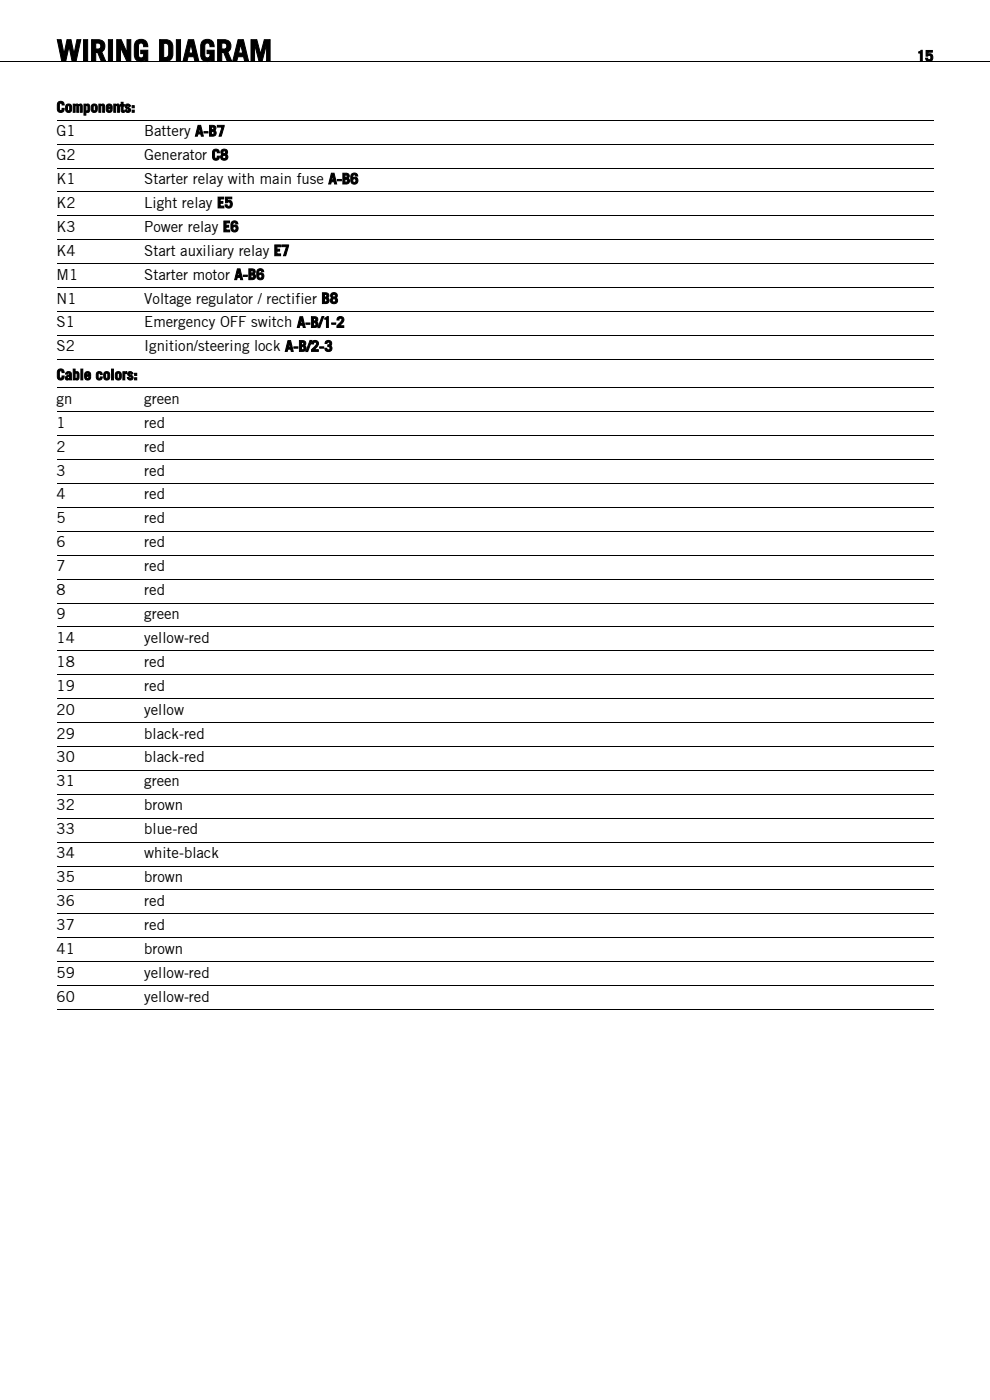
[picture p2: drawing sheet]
<svg xmlns="http://www.w3.org/2000/svg" width="210mm" height="297mm" viewBox="0 0 210 297" stroke-linecap="round" stroke-linejoin="round" font-family="sans-serif">
<defs><g id="words">
<text font-size="6.3" x="12" y="13">WIRING DIAGRAM</text>
<g font-size="3.2">
<text x="194.5" y="13">15</text>
<text x="12" y="23.8">Components:</text>
<text x="12" y="28.9">G1</text>
<text x="30.6" y="28.9">Battery A‑B7</text>
<text x="12" y="34">G2</text>
<text x="30.6" y="34">Generator C8</text>
<text x="12" y="39">K1</text>
<text x="30.6" y="39">Starter relay with main fuse A‑B6</text>
<text x="12" y="44.1">K2</text>
<text x="30.6" y="44.1">Light relay E5</text>
<text x="12" y="49.2">K3</text>
<text x="30.6" y="49.2">Power relay E6</text>
<text x="12" y="54.3">K4</text>
<text x="12" y="59.3">M1</text>
<text x="30.6" y="54.3">Start auxiliary relay E7</text>
<text x="30.6" y="59.3">Starter motor A‑B6</text>
<text x="12" y="64.4">N1</text>
<text x="30.6" y="64.4">Voltage regulator / rectifier B8</text>
<text x="12" y="69.5">S1</text>
<text x="30.6" y="69.5">Emergency OFF switch A‑B/1‑2</text>
<text x="12" y="74.5">S2</text>
<text x="30.6" y="74.5">Ignition/steering lock A‑B/2‑3</text>
<text x="12" y="80.6">Cable colors:</text>
<text x="12" y="85.7">gn</text>
<text x="30.6" y="85.7">green</text>
<text x="12" y="90.7">1</text>
<text x="12" y="95.8">2</text>
<text x="30.6" y="90.7">red</text>
<text x="30.6" y="95.8">red</text>
<text x="12" y="100.9">3</text>
<text x="30.6" y="100.9">red</text>
<text x="12" y="106">4</text>
<text x="30.6" y="106">red</text>
<text x="12" y="111">5</text>
<text x="30.6" y="111">red</text>
<text x="12" y="116.1">6</text>
<text x="30.6" y="116.1">red</text>
<text x="12" y="121.2">7</text>
<text x="30.6" y="121.2">red</text>
<text x="12" y="126.2">8</text>
<text x="12" y="131.3">9</text>
<text x="30.6" y="126.2">red</text>
<text x="30.6" y="131.3">green</text>
<text x="12" y="136.4">14</text>
<text x="30.6" y="136.4">yellow-red</text>
<text x="12" y="141.5">18</text>
<text x="30.6" y="141.5">red</text>
<text x="12" y="146.5">19</text>
<text x="30.6" y="146.5">red</text>
<text x="12" y="151.6">20</text>
<text x="30.6" y="151.6">yellow</text>
<text x="12" y="156.7">29</text>
<text x="12" y="161.8">30</text>
<text x="30.6" y="156.7">black-red</text>
<text x="30.6" y="161.8">black-red</text>
<text x="12" y="166.8">31</text>
<text x="30.6" y="166.8">green</text>
<text x="12" y="171.9">32</text>
<text x="30.6" y="171.9">brown</text>
<text x="12" y="177">33</text>
<text x="30.6" y="177">blue-red</text>
<text x="12" y="182">34</text>
<text x="30.6" y="182">white-black</text>
<text x="12" y="187.1">35</text>
<text x="30.6" y="187.1">brown</text>
<text x="12" y="192.2">36</text>
<text x="12" y="197.3">37</text>
<text x="30.6" y="192.2">red</text>
<text x="30.6" y="197.3">red</text>
<text x="12" y="202.3">41</text>
<text x="30.6" y="202.3">brown</text>
<text x="12" y="207.4">59</text>
<text x="30.6" y="207.4">yellow-red</text>
<text x="12" y="212.5">60</text>
<text x="30.6" y="212.5">yellow-red</text>
</g>
</g></defs>
<g fill="none" stroke="#000" stroke-width=".21">
<path d="M0 13.1h210M12 25.5h186M12 30.6h186M12 35.6h186M12 40.7h186M12 45.8h186M12 50.9h186M12 55.9h186M12 61h186M12 66.1h186M12 71.2h186M12 76.2h186"/>
<path d="M12 82.3h186M12 87.3h186M12 92.4h186M12 97.5h186M12 102.6h186M12 107.6h186M12 112.7h186M12 117.8h186M12 122.9h186M12 127.9h186M12 133h186M12 138.1h186"/>
<path d="M12 143.1h186M12 148.2h186M12 153.3h186M12 158.4h186M12 163.4h186M12 168.5h186M12 173.6h186M12 178.7h186M12 183.7h186M12 188.8h186M12 193.9h186M12 198.9h186"/>
<path d="M12 204h186M12 209.1h186M12 214.2h186"/>
</g>
<use href="#words"/>
</svg>
